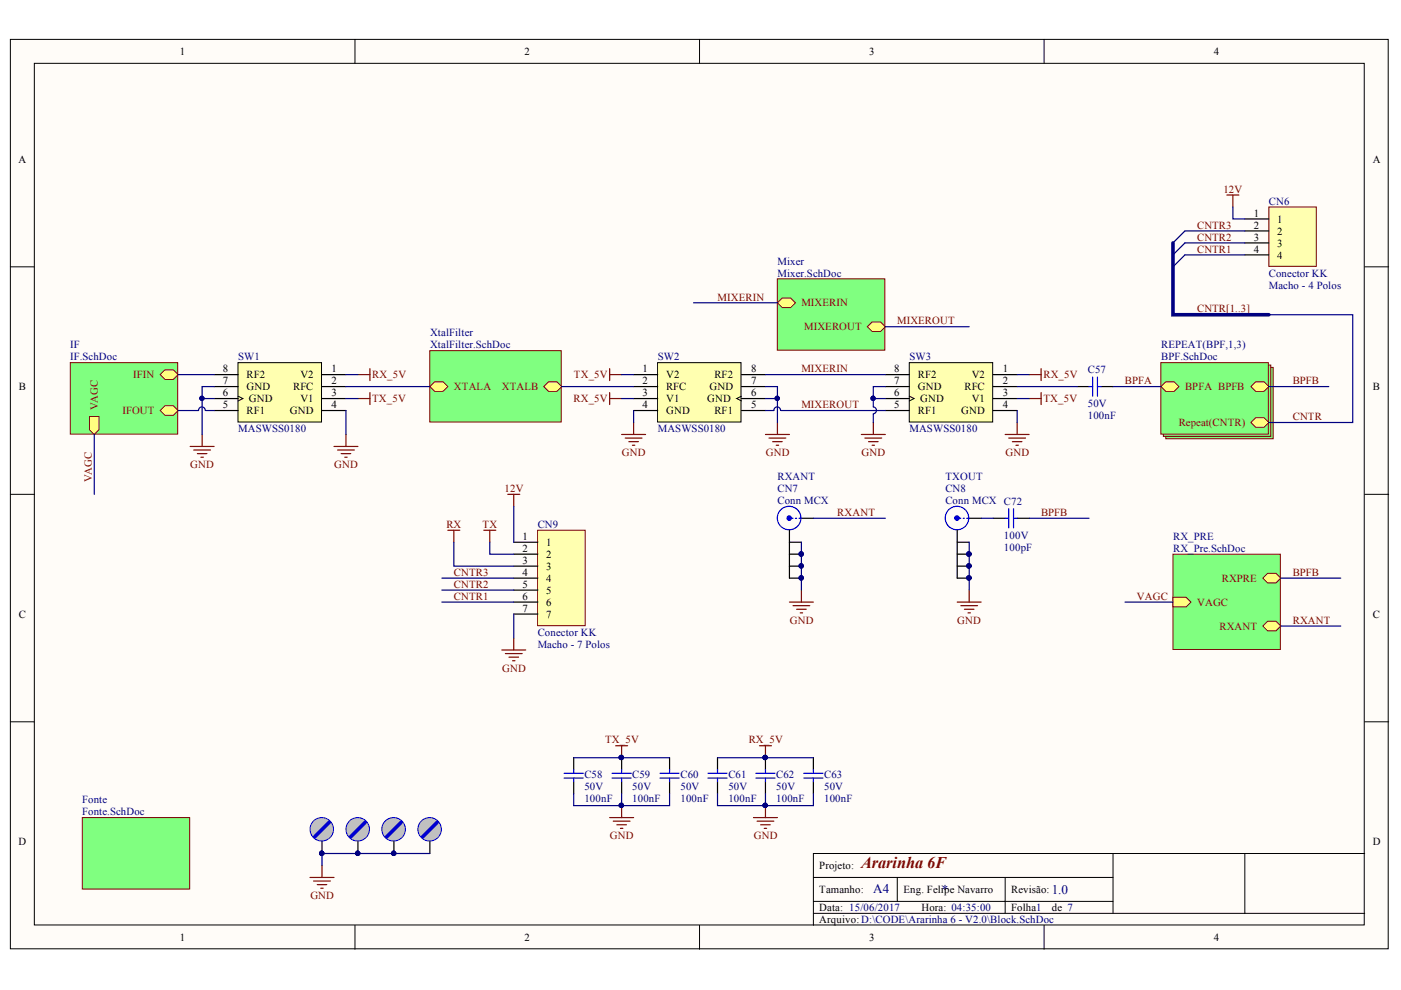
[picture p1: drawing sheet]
<svg xmlns="http://www.w3.org/2000/svg" width="297mm" height="210mm" viewBox="0 0 297 210" stroke-linecap="round" stroke-linejoin="round" font-family="sans-serif">
<defs><g id="words">
<text font-size="3.5" fill="#800000" x="182.6" y="184">Ararinha 6F</text>
<g font-size="2.8" fill="#000080">
<text x="185.1" y="189.3">A4</text>
<text x="199.7" y="189.5">*</text>
<text x="223" y="189.5">1.0</text>
</g>
<g font-size="2.3">
<text x="38.1" y="11.7">1</text>
<text x="111.2" y="11.7">2</text>
<text x="184.3" y="11.7">3</text>
<text x="257.4" y="11.7">4</text>
<text x="3.9" y="34.5">A</text>
<text x="291.1" y="34.5">A</text>
<text x="265.8" y="46">1</text>
<text x="270.8" y="47.2">1</text>
<text x="265.8" y="48.5">2</text>
<text x="265.8" y="51">3</text>
<text x="265.8" y="53.6">4</text>
<text x="270.8" y="49.8">2</text>
<text x="270.8" y="52.3">3</text>
<text x="270.8" y="54.8">4</text>
<text x="4" y="82.7">B</text>
<text x="47.3" y="78.9">8</text>
<text x="47.3" y="81.5">7</text>
<text x="47.3" y="84">6</text>
<text x="52.3" y="80.2">RF2</text>
<text x="52.3" y="82.7">GND</text>
<text x="62.2" y="82.7">RFC</text>
<text x="63.7" y="80.2">V2</text>
<text x="70.3" y="78.9">1</text>
<text x="70.3" y="81.5">2</text>
<text x="70.3" y="84">3</text>
<text x="136.2" y="78.9">1</text>
<text x="136.2" y="81.5">2</text>
<text x="136.2" y="84">3</text>
<text x="141.2" y="80.2">V2</text>
<text x="141.2" y="82.7">RFC</text>
<text x="150.5" y="82.7">GND</text>
<text x="151.5" y="80.2">RF2</text>
<text x="159.2" y="78.9">8</text>
<text x="159.2" y="81.5">7</text>
<text x="159.2" y="84">6</text>
<text x="189.6" y="78.9">8</text>
<text x="189.6" y="81.5">7</text>
<text x="189.6" y="84">6</text>
<text x="194.6" y="80.2">RF2</text>
<text x="194.6" y="82.7">GND</text>
<text x="204.5" y="82.7">RFC</text>
<text x="206" y="80.2">V2</text>
<text x="212.6" y="78.9">1</text>
<text x="212.6" y="81.5">2</text>
<text x="212.6" y="84">3</text>
<text x="291.1" y="82.7">B</text>
<text x="47.3" y="86.5">5</text>
<text x="52.3" y="87.8">RF1</text>
<text x="52.8" y="85.3">GND</text>
<text x="61.5" y="87.8">GND</text>
<text x="63.7" y="85.3">V1</text>
<text x="70.3" y="86.5">4</text>
<text x="136.2" y="86.5">4</text>
<text x="141.2" y="85.3">V1</text>
<text x="141.2" y="87.8">GND</text>
<text x="149.9" y="85.3">GND</text>
<text x="151.5" y="87.8">RF1</text>
<text x="159.2" y="86.5">5</text>
<text x="189.6" y="86.5">5</text>
<text x="194.6" y="87.8">RF1</text>
<text x="195.1" y="85.3">GND</text>
<text x="203.8" y="87.8">GND</text>
<text x="206" y="85.3">V1</text>
<text x="212.6" y="86.5">4</text>
<text x="110.8" y="114.5">1</text>
<text x="110.8" y="117">2</text>
<text x="110.8" y="119.6">3</text>
<text x="115.8" y="115.8">1</text>
<text x="115.8" y="118.3">2</text>
<text x="110.8" y="122.1">4</text>
<text x="110.8" y="124.6">5</text>
<text x="115.8" y="120.8">3</text>
<text x="115.8" y="123.4">4</text>
<text x="115.8" y="125.9">5</text>
<text x="4" y="131">C</text>
<text x="110.8" y="127.2">6</text>
<text x="110.8" y="129.7">7</text>
<text x="115.8" y="128.4">6</text>
<text x="115.8" y="131">7</text>
<text x="291.1" y="131">C</text>
<text x="3.9" y="179.2">D</text>
<text x="291.1" y="179.2">D</text>
<text x="173.7" y="184.3">Projeto:</text>
<text x="173.7" y="189.4">Tamanho:</text>
<text x="191.6" y="189.4">Eng. Felipe Navarro</text>
<text x="214.4" y="189.4">Revisão:</text>
<text x="173.7" y="193.2">Data: 15/06/2017</text>
<text x="173.7" y="195.7">Arquivo: D:\CODE\Ararinha 6 - V2.0\Block.SchDoc</text>
<text x="195.4" y="193.2">Hora: 04:35:00</text>
<text x="214.4" y="193.2">Folha1</text>
<text x="223" y="193.2">de 7</text>
<text x="38.1" y="199.5">1</text>
<text x="111.2" y="199.5">2</text>
<text x="184.3" y="199.5">3</text>
<text x="257.4" y="199.5">4</text>
</g>
<g font-size="2.3" fill="#800000">
<text x="259.4" y="40.8">12V</text>
<text x="253.8" y="53.6">CNTR1</text>
<text x="253.8" y="51">CNTR2</text>
<text x="253.8" y="48.5">CNTR3</text>
<text x="152.1" y="63.7">MIXERIN</text>
<text x="169.9" y="65">MIXERIN</text>
<text x="170.5" y="70.1">MIXEROUT</text>
<text x="190.2" y="68.8">MIXEROUT</text>
<text x="253.8" y="66.2">CNTR[1..3]</text>
<text x="28.2" y="80.2">IFIN</text>
<text x="78.9" y="80.2">RX_5V</text>
<text x="96.2" y="82.7">XTALA</text>
<text x="106.4" y="82.7">XTALB</text>
<text x="121.7" y="80.2">TX_5V</text>
<text x="169.9" y="78.9">MIXERIN</text>
<text x="221.2" y="80.2">RX_5V</text>
<text x="238.5" y="81.5">BPFA</text>
<text x="251.3" y="82.7">BPFA BPFB</text>
<text x="274.1" y="81.5">BPFB</text>
<text x="20.7" y="87" transform="rotate(-90 20.7 87)">VAGC</text>
<text x="26" y="87.8">IFOUT</text>
<text x="78.9" y="85.3">TX_5V</text>
<text x="121.6" y="85.3">RX_5V</text>
<text x="169.9" y="86.5">MIXEROUT</text>
<text x="221.2" y="85.3">TX_5V</text>
<text x="274.1" y="89.1">CNTR</text>
<text x="249.9" y="90.3">Repeat(CNTR)</text>
<text x="40.3" y="99.2">GND</text>
<text x="70.9" y="99.2">GND</text>
<text x="131.8" y="96.7">GND</text>
<text x="162.4" y="96.7">GND</text>
<text x="182.7" y="96.7">GND</text>
<text x="213.2" y="96.7">GND</text>
<text x="19.5" y="102.2" transform="rotate(-90 19.5 102.2)">VAGC</text>
<text x="107" y="104.4">12V</text>
<text x="94.6" y="112">RX</text>
<text x="102.3" y="112">TX</text>
<text x="177.5" y="109.4">RXANT</text>
<text x="220.7" y="109.4">BPFB</text>
<text x="96.2" y="124.6">CNTR2</text>
<text x="96.2" y="122.1">CNTR3</text>
<text x="259" y="123.4">RXPRE</text>
<text x="274.1" y="122.1">BPFB</text>
<text x="96.2" y="127.2">CNTR1</text>
<text x="241" y="127.2">VAGC</text>
<text x="253.8" y="128.4">VAGC</text>
<text x="167.5" y="132.2">GND</text>
<text x="203" y="132.2">GND</text>
<text x="258.5" y="133.5">RXANT</text>
<text x="274.1" y="132.2">RXANT</text>
<text x="106.5" y="142.4">GND</text>
<text x="128.3" y="157.6">TX_5V</text>
<text x="158.7" y="157.6">RX_5V</text>
<text x="129.3" y="177.9">GND</text>
<text x="159.8" y="177.9">GND</text>
<text x="65.8" y="190.6">GND</text>
</g>
<g font-size="2.3" fill="#000080">
<text x="269" y="43.4">CN6</text>
<text x="164.8" y="56.1">Mixer</text>
<text x="164.8" y="58.6">Mixer.SchDoc</text>
<text x="269" y="58.6">Conector KK</text>
<text x="269" y="61.2">Macho - 4 Polos</text>
<text x="91.2" y="71.3">XtalFilter</text>
<text x="14.9" y="73.9">IF</text>
<text x="14.9" y="76.4">IF.SchDoc</text>
<text x="50.5" y="76.4">SW1</text>
<text x="91.2" y="73.9">XtalFilter.SchDoc</text>
<text x="139.5" y="76.4">SW2</text>
<text x="192.8" y="76.4">SW3</text>
<text x="246.2" y="73.9">REPEAT(BPF,1,3)</text>
<text x="246.2" y="76.4">BPF.SchDoc</text>
<text x="230.6" y="79.2">C57</text>
<text x="230.6" y="86.3">50V</text>
<text x="230.6" y="88.8">100nF</text>
<text x="50.5" y="91.6">MASWSS0180</text>
<text x="139.5" y="91.6">MASWSS0180</text>
<text x="192.8" y="91.6">MASWSS0180</text>
<text x="164.8" y="101.7">RXANT</text>
<text x="200.4" y="101.7">TXOUT</text>
<text x="164.8" y="104.4">CN7</text>
<text x="164.8" y="106.9">Conn MCX</text>
<text x="200.4" y="104.4">CN8</text>
<text x="200.4" y="106.9">Conn MCX C72</text>
<text x="114" y="112">CN9</text>
<text x="212.9" y="114.2">100V</text>
<text x="212.9" y="116.8">100pF</text>
<text x="248.7" y="114.5">RX_PRE</text>
<text x="248.7" y="117">RX_Pre.SchDoc</text>
<text x="114" y="137.3">Macho - 7 Polos</text>
<text x="114" y="134.8">Conector KK</text>
<text x="123.9" y="167.6">50V</text>
<text x="123.9" y="165">C58</text>
<text x="134" y="167.6">50V</text>
<text x="134" y="165">C59</text>
<text x="144.3" y="167.6">50V</text>
<text x="144.3" y="165">C60</text>
<text x="154.4" y="167.6">50V</text>
<text x="154.4" y="165">C61</text>
<text x="164.6" y="167.6">50V</text>
<text x="164.6" y="165">C62</text>
<text x="174.7" y="167.6">50V</text>
<text x="174.7" y="165">C63</text>
<text x="17.4" y="170.3">Fonte</text>
<text x="17.4" y="172.9">Fonte.SchDoc</text>
<text x="123.9" y="170.1">100nF</text>
<text x="134" y="170.1">100nF</text>
<text x="144.3" y="170.1">100nF</text>
<text x="154.4" y="170.1">100nF</text>
<text x="164.6" y="170.1">100nF</text>
<text x="174.7" y="170.1">100nF</text>
</g>
</g></defs>
<g fill="#fffcf8" stroke="#000" stroke-width=".21">
<path d="M2.2 8.4h292.1v192.8h-292.1z"/>
<path d="M7.3 13.4h281.9v182.7h-281.9z"/>
</g>
<g fill="none" stroke="#000" stroke-width=".21">
<path d="M75.3 8.4v5M148.3 8.4v5M221.4 8.4v5M2.2 56.6h5.1M289.3 56.6h5.1M2.2 104.8h5.1M289.3 104.8h5.1M2.2 153h5.1M289.3 153h5.1M75.3 196.2v5.1M148.3 196.2v5.1M172.5 186h63.5"/>
<path d="M172.5 193.7h116.8M172.5 191.1h63.5M190.2 186v5.1M213.1 186v7.7M221.4 196.2v5.1M236 181v12.7M263.9 181h-91.4v15.2M289.3 181h-25.4v12.7"/>
</g>
<path d="M164.8 59.1h22.8v15.1h-22.8z" fill="#80ff80" stroke="#800000" stroke-width=".21"/>
<path d="M164.8 64.2l1-1h1.8l1 1-1 1h-1.8z" fill-rule="evenodd" fill="#ffff80"/>
<path d="M164.8 64.2l1-1h1.8l1 1-1 1h-1.8z" fill="none" stroke="#800000" stroke-width=".21"/>
<path d="M183.9 69.3l1-1h1.8l1 1-1 1h-1.8z" fill-rule="evenodd" fill="#ffff80"/>
<path d="M183.9 69.3l1-1h1.8l1 1-1 1h-1.8z" fill="none" stroke="#800000" stroke-width=".21"/>
<g fill="#80ff80" stroke="#800000" stroke-width=".21">
<path d="M247.2 77.9h22.7v15.1h-22.7z"/>
<path d="M246.7 77.4h22.7v15.1h-22.7z"/>
<path d="M246.1 76.9h22.8v15.1h-22.8z"/>
</g>
<path d="M246.1 82l1.1-1.1h1.7l1.1 1.1-1.1 1h-1.7z" fill-rule="evenodd" fill="#ffff80"/>
<path d="M246.1 82l1.1-1.1h1.7l1.1 1.1-1.1 1h-1.7z" fill="none" stroke="#800000" stroke-width=".21"/>
<path d="M265.2 82l1-1.1h1.8l1 1.1-1 1h-1.8z" fill-rule="evenodd" fill="#ffff80"/>
<path d="M265.2 82l1-1.1h1.8l1 1.1-1 1h-1.8z" fill="none" stroke="#800000" stroke-width=".21"/>
<path d="M265.2 89.6l1-1h1.8l1 1-1 1h-1.8z" fill-rule="evenodd" fill="#ffff80"/>
<path d="M265.2 89.6l1-1h1.8l1 1-1 1h-1.8z" fill="none" stroke="#800000" stroke-width=".21"/>
<path d="M91.1 74.3h27.9v15.2h-27.9z" fill="#80ff80" stroke="#800000" stroke-width=".21"/>
<path d="M115.3 82l1-1.1h1.8l1 1.1-1 1h-1.8z" fill-rule="evenodd" fill="#ffff80"/>
<path d="M115.3 82l1-1.1h1.8l1 1.1-1 1h-1.8z" fill="none" stroke="#800000" stroke-width=".21"/>
<path d="M91.1 82l1.1-1.1h1.7l1.1 1.1-1.1 1h-1.7z" fill-rule="evenodd" fill="#ffff80"/>
<path d="M91.1 82l1.1-1.1h1.7l1.1 1.1-1.1 1h-1.7z" fill="none" stroke="#800000" stroke-width=".21"/>
<path d="M14.9 76.9h22.8v15.1h-22.8z" fill="#80ff80" stroke="#800000" stroke-width=".21"/>
<path d="M34 79.4l1-1h1.8l1 1-1 1h-1.8z" fill-rule="evenodd" fill="#ffff80"/>
<path d="M34 79.4l1-1h1.8l1 1-1 1h-1.8z" fill="none" stroke="#800000" stroke-width=".21"/>
<path d="M34 87l1-1h1.8l1 1-1 1.1h-1.8z" fill-rule="evenodd" fill="#ffff80"/>
<path d="M34 87l1-1h1.8l1 1-1 1.1h-1.8z" fill="none" stroke="#800000" stroke-width=".21"/>
<path d="M19 88.3h2v2.8l-1 1-1-1z" fill-rule="evenodd" fill="#ffff80"/>
<path d="M19 88.3h2v2.8l-1 1-1-1z" fill="none" stroke="#800000" stroke-width=".21"/>
<path d="M248.7 117.5h22.8v20.2h-22.8z" fill="#80ff80" stroke="#800000" stroke-width=".21"/>
<path d="M248.7 126.6h2.8l1 1.1-1 1h-2.8z" fill-rule="evenodd" fill="#ffff80"/>
<path d="M248.7 126.6h2.8l1 1.1-1 1h-2.8z" fill="none" stroke="#800000" stroke-width=".21"/>
<path d="M267.7 122.6l1.1-1h1.7l1.1 1-1.1 1h-1.7z" fill-rule="evenodd" fill="#ffff80"/>
<path d="M267.7 122.6l1.1-1h1.7l1.1 1-1.1 1h-1.7z" fill="none" stroke="#800000" stroke-width=".21"/>
<path d="M267.7 132.7l1.1-1h1.7l1.1 1-1.1 1h-1.7z" fill-rule="evenodd" fill="#ffff80"/>
<path d="M267.7 132.7l1.1-1h1.7l1.1 1-1.1 1h-1.7z" fill="none" stroke="#800000" stroke-width=".21"/>
<path d="M50.5 76.9h17.7v12.6h-17.7z" fill="#ffffb0" stroke="#000" stroke-width=".21"/>
<path d="M45.4 79.4h5.1M68.3 79.4h5.1M45.4 82h5.1M45.4 84.5h5.1M45.4 87h5.1M68.3 82h5.1M68.3 84.5h5.1M68.3 87h5.1" fill="none" stroke="#000" stroke-width=".25"/>
<path d="M50.5 84l1 .5-1 .5" fill="none" stroke="#000" stroke-width=".21"/>
<g fill="none" stroke="#800000" stroke-width=".25">
<path d="M75.9 79.4h2.5M78.4 78.2v2.5M40.3 94.7h5.1M41.1 95.4h3.5M41.8 96.2h2.1M42.6 96.9h.5M42.9 92.1v2.6M70.8 94.7h5.1M71.6 95.4h3.5M72.3 96.2h2.1M73.1 96.9h.5M73.4 92.1v2.6"/>
<path d="M75.9 84.5h2.5M78.4 83.2v2.6"/>
</g>
<path d="M139.4 76.9h17.7v12.6h-17.7z" fill="#ffffb0" stroke="#000" stroke-width=".21"/>
<path d="M134.3 79.4h5.1M157.2 79.4h5.1M134.3 82h5.1M134.3 84.5h5.1M134.3 87h5.1M157.2 82h5.1M157.2 84.5h5.1M157.2 87h5.1" fill="none" stroke="#000" stroke-width=".25"/>
<path d="M157.2 84l-1 .5 1 .5" fill="none" stroke="#000" stroke-width=".21"/>
<g fill="none" stroke="#800000" stroke-width=".25">
<path d="M129.3 78.2v2.5M129.3 79.4h2.5M129.3 83.2v2.6M129.3 84.5h2.5M131.8 92.1h5.1M132.6 92.9h3.5M133.3 93.6h2.1M134.1 94.4h.5M134.3 89.6v2.5M162.3 92.1h5.1M163.1 92.9h3.5M163.8 93.6h2"/>
<path d="M164.6 94.4h.5M164.8 89.6v2.5"/>
</g>
<path d="M192.8 76.9h17.7v12.6h-17.7z" fill="#ffffb0" stroke="#000" stroke-width=".21"/>
<path d="M187.7 79.4h5.1M210.6 79.4h5.1M187.7 82h5.1M187.7 84.5h5.1M187.7 87h5.1M210.6 82h5.1M210.6 84.5h5.1M210.6 87h5.1M228.4 82h2.5M233.4 82h2.6" fill="none" stroke="#000" stroke-width=".25"/>
<path d="M192.8 84l1 .5-1 .5" fill="none" stroke="#000" stroke-width=".21"/>
<g fill="none" stroke="#800000" stroke-width=".25">
<path d="M218.2 79.4h2.5M220.7 78.2v2.5M182.6 92.1h5.1M183.4 92.9h3.5M184.1 93.6h2.1M184.9 94.4h.5M185.2 89.6v2.5M213.1 92.1h5.1M213.9 92.9h3.5M214.6 93.6h2.1M215.4 94.4h.5M215.7 89.6v2.5"/>
<path d="M218.2 84.5h2.5M220.7 83.2v2.6"/>
</g>
<path d="M231.7 79.9v4.1M232.7 79.9v4.1M230.9 82h.8M232.7 82h.7" fill="none" stroke="#00f" stroke-width=".25"/>
<path d="M17.4 173.3h22.8v15.2h-22.8z" fill="#80ff80" stroke="#800000" stroke-width=".21"/>
<g fill="none" stroke="#800000" stroke-width=".25">
<path d="M130.5 158.1h2.6M131.8 158.1v2.6M161 158.1h2.6M162.3 158.1v2.6M129.3 173.3h5M130 174.1h3.6M130.8 174.9h2M131.5 175.6h.6M131.8 170.8v2.5M159.7 173.3h5.1M160.5 174.1h3.6M161.3 174.9h2"/>
<path d="M162 175.6h.5M162.3 170.8v2.5"/>
</g>
<g fill="#000080" stroke="#000080" stroke-width=".21">
<circle cx="131.7" cy="160.6" r=".46"/>
<circle cx="131.7" cy="170.8" r=".46"/>
<circle cx="162.2" cy="160.6" r=".46"/>
<circle cx="162.2" cy="170.8" r=".46"/>
</g>
<path d="M121.6 160.7v2.5M121.6 165.7v2.6M131.8 160.7v2.5M131.8 165.7v2.6M142 160.7v2.5M142 165.7v2.6M152.1 160.7v2.5M152.1 165.7v2.6M162.3 160.7v2.5M162.3 165.7v2.6M172.5 160.7v2.5M172.5 165.7v2.6" fill="none" stroke="#000" stroke-width=".25"/>
<g fill="none" stroke="#00f" stroke-width=".25">
<path d="M119.6 164h4.1M119.6 165h4.1M121.6 163.2v.8M121.6 165v.7M129.8 164h4M129.8 165h4M131.8 163.2v.8M131.8 165v.7M139.9 164h4.1M139.9 165h4.1M142 163.2v.8M142 165v.7"/>
<path d="M150.1 164h4.1M150.1 165h4.1M152.1 163.2v.8M152.1 165v.7M160.3 164h4M160.3 165h4M162.3 163.2v.8M162.3 165v.7M170.4 164h4.1M170.4 165h4.1M172.5 163.2v.8M172.5 165v.7"/>
</g>
<circle cx="68.2" cy="175.8" r="2.49" fill="#c0c0c0" stroke="#00f" stroke-width=".21"/>
<path d="M69.8 174.4l-3.1 3" fill="none" stroke="#0000bf" stroke-width=".76"/>
<path d="M68.3 178.4v2.6" fill="none" stroke="#000" stroke-width=".25"/>
<circle cx="68.2" cy="180.9" r=".47" fill="#000080" stroke="#000080" stroke-width=".21"/>
<circle cx="75.8" cy="175.8" r="2.49" fill="#c0c0c0" stroke="#00f" stroke-width=".21"/>
<path d="M77.4 174.4l-3 3" fill="none" stroke="#0000bf" stroke-width=".76"/>
<path d="M75.9 178.4v2.6" fill="none" stroke="#000" stroke-width=".25"/>
<circle cx="75.8" cy="180.9" r=".46" fill="#000080" stroke="#000080" stroke-width=".21"/>
<circle cx="83.5" cy="175.8" r="2.5" fill="#c0c0c0" stroke="#00f" stroke-width=".21"/>
<path d="M85 174.4l-3 3" fill="none" stroke="#0000bf" stroke-width=".76"/>
<path d="M83.5 178.4v2.6" fill="none" stroke="#000" stroke-width=".25"/>
<circle cx="83.5" cy="180.9" r=".46" fill="#000080" stroke="#000080" stroke-width=".21"/>
<circle cx="91.1" cy="175.8" r="2.49" fill="#c0c0c0" stroke="#00f" stroke-width=".21"/>
<path d="M92.7 174.4l-3.1 3" fill="none" stroke="#0000bf" stroke-width=".76"/>
<g fill="none" stroke="#000" stroke-width=".25">
<path d="M167.4 115h2.5M167.4 117.5h2.5M167.4 112.4v10.2h2.5M169.9 109.9h2.6M202.9 115h2.6M202.9 117.5h2.6M202.9 112.4v10.2h2.6M205.5 109.9h2.5M210.6 109.9h2.5M215.7 109.9h2.5M167.4 120h2.5M202.9 120h2.6"/>
<path d="M91.1 178.4v2.6"/>
</g>
<g fill="#00f" stroke="#00f" stroke-width=".25">
<circle cx="202.9" cy="109.8" r=".47"/>
<circle cx="167.3" cy="109.8" r=".46"/>
</g>
<g fill="none" stroke="#00f" stroke-width=".25">
<path d="M167.9 109.9h.2M168.6 109.9h.3M169.4 109.9h.3M203.5 109.9h.2M204.2 109.9h.3M205 109.9h.2M213.1 109.9h.8M213.9 107.9v4M214.9 109.9h.8M214.9 107.9v4"/>
<circle cx="167.3" cy="109.8" r="2.5"/>
<circle cx="202.9" cy="109.8" r="2.49"/>
</g>
<g fill="#000080" stroke="#000080" stroke-width=".21">
<circle cx="205.4" cy="117.5" r=".47"/>
<circle cx="205.4" cy="120" r=".46"/>
<circle cx="205.4" cy="122.5" r=".46"/>
<circle cx="169.9" cy="117.5" r=".46"/>
<circle cx="169.9" cy="120" r=".46"/>
<circle cx="169.9" cy="122.5" r=".46"/>
</g>
<path d="M167.4 127.7h5.1M168.1 128.4h3.6M168.9 129.2h2M169.7 129.9h.5M169.9 125.1v2.6M202.9 127.7h5.1M203.7 128.4h3.6M204.5 129.2h2M205.2 129.9h.5M205.5 125.1v2.6" fill="none" stroke="#800000" stroke-width=".25"/>
<path d="M269 43.9h10.1v12.6h-10.1z" fill="#ffffb0" stroke="#800000" stroke-width=".21"/>
<path d="M263.9 46.4h5.1M263.9 49h5.1M263.9 51.5h5.1M263.9 54h5.1" fill="none" stroke="#000" stroke-width=".25"/>
<path d="M260.1 41.4h2.6M261.4 41.4v2.5" fill="none" stroke="#800000" stroke-width=".25"/>
<path d="M251.2 49l-2.5 2.5M251.2 51.5l-2.5 2.5M251.2 54l-2.5 2.6" fill="none" stroke="#000080" stroke-width=".25"/>
<path d="M114 112.4h10.1v20.3h-10.1z" fill="#ffffb0" stroke="#800000" stroke-width=".21"/>
<path d="M108.9 115h5.1M108.9 117.5h5.1M108.9 120h5.1M108.9 122.6h5.1M108.9 125.1h5.1M108.9 127.7h5.1M108.9 130.2h5.1" fill="none" stroke="#000" stroke-width=".25"/>
<g fill="none" stroke="#800000" stroke-width=".25">
<path d="M95 112.4h2.5M96.2 112.4v2.6M102.6 112.4h2.5M103.8 112.4v2.6M107.7 104.8h2.5M108.9 104.8v2.5M106.4 137.8h5.1M107.1 138.6h3.6M107.9 139.3h2M108.9 135.3v2.5M108.7 140.1h.5M65.7 186h5.1"/>
<path d="M66.5 186.8h3.5M67.3 187.6h2M68 188.3h.5M68.3 183.5v2.5"/>
</g>
<g fill="none" stroke="#000080" stroke-width=".25">
<path d="M251.2 49h12.7M251.2 51.5h12.7M251.2 54h12.7M261.4 43.9v2.5h2.5M37.8 79.4h7.6M73.4 79.4h2.5M131.8 79.4h2.5M147 64.2h17.8M162.3 79.4h25.4M187.7 69.3h17.8M215.7 79.4h2.5M269 66.7h17.8v22.9h-17.8"/>
<path d="M20 92.1v12.7M42.9 84.5h2.5M43.5 87a.71 .71 0 0 0-.7-.7 .71 .71 0 0 0-.7 .7h-4.3M43.6 87h1.8M45.4 82h-2.5v10.1M73.4 84.5h2.5M73.4 87v5.1M73.4 82h17.7M119.1 82h15.2M131.8 84.5h2.5M134.3 87v2.6M162.3 82h2.5v7.6"/>
<path d="M162.3 84.5h2.5M165.5 87a.71 .71 0 0 0-.7-.7 .71 .71 0 0 0-.7 .7h-1.8M165.6 87h22.1M185.2 84.5h2.5M185.2 87.8v1.8M187.7 82h-2.5v4.3a.72 .72 0 0 1 .6 .7 .72 .72 0 0 1-.6 .7M215.7 84.5h2.5M215.7 82h12.7M215.7 87v2.6M236 82h10.1M269 82h12.7M96.2 115v5h12.7"/>
<path d="M103.8 115v2.5h5.1M108.9 107.3v7.7M169.9 115v10.1M172.5 109.9h15.2M205.5 115v10.1M208 109.9h2.6M218.2 109.9h12.7M93.7 127.7h15.2M93.7 122.6h15.2M93.7 125.1h15.2M108.9 130.2v5.1M238.5 127.7h10.2"/>
<path d="M271.6 122.6h12.7M271.6 132.7h12.7M121.6 160.7h20.4M121.6 168.3v2.5h20.4v-2.5M131.8 168.3v2.5M152.1 160.7h20.4M152.1 168.3v2.5h20.4v-2.5M162.3 168.3v2.5M91.1 181h-22.8v2.5"/>
</g>
<g fill="#000080" stroke="#000080" stroke-width=".21">
<circle cx="164.8" cy="84.5" r=".46"/>
<circle cx="42.8" cy="84.5" r=".46"/>
<circle cx="185.1" cy="84.5" r=".46"/>
<circle cx="131.7" cy="160.6" r=".46"/>
<circle cx="131.7" cy="170.8" r=".46"/>
<circle cx="162.2" cy="160.6" r=".46"/>
<circle cx="162.2" cy="170.8" r=".46"/>
<circle cx="205.4" cy="117.5" r=".47"/>
<circle cx="205.4" cy="120" r=".46"/>
<circle cx="205.4" cy="122.5" r=".46"/>
<circle cx="169.9" cy="117.5" r=".46"/>
<circle cx="169.9" cy="120" r=".46"/>
<circle cx="169.9" cy="122.5" r=".46"/>
<circle cx="83.5" cy="180.9" r=".46"/>
<circle cx="75.8" cy="180.9" r=".46"/>
<circle cx="68.2" cy="180.9" r=".47"/>
</g>
<path d="M248.7 51.5v15.2h20.3" fill="none" stroke="#000080" stroke-width=".76"/>
<use href="#words"/>
</svg>
